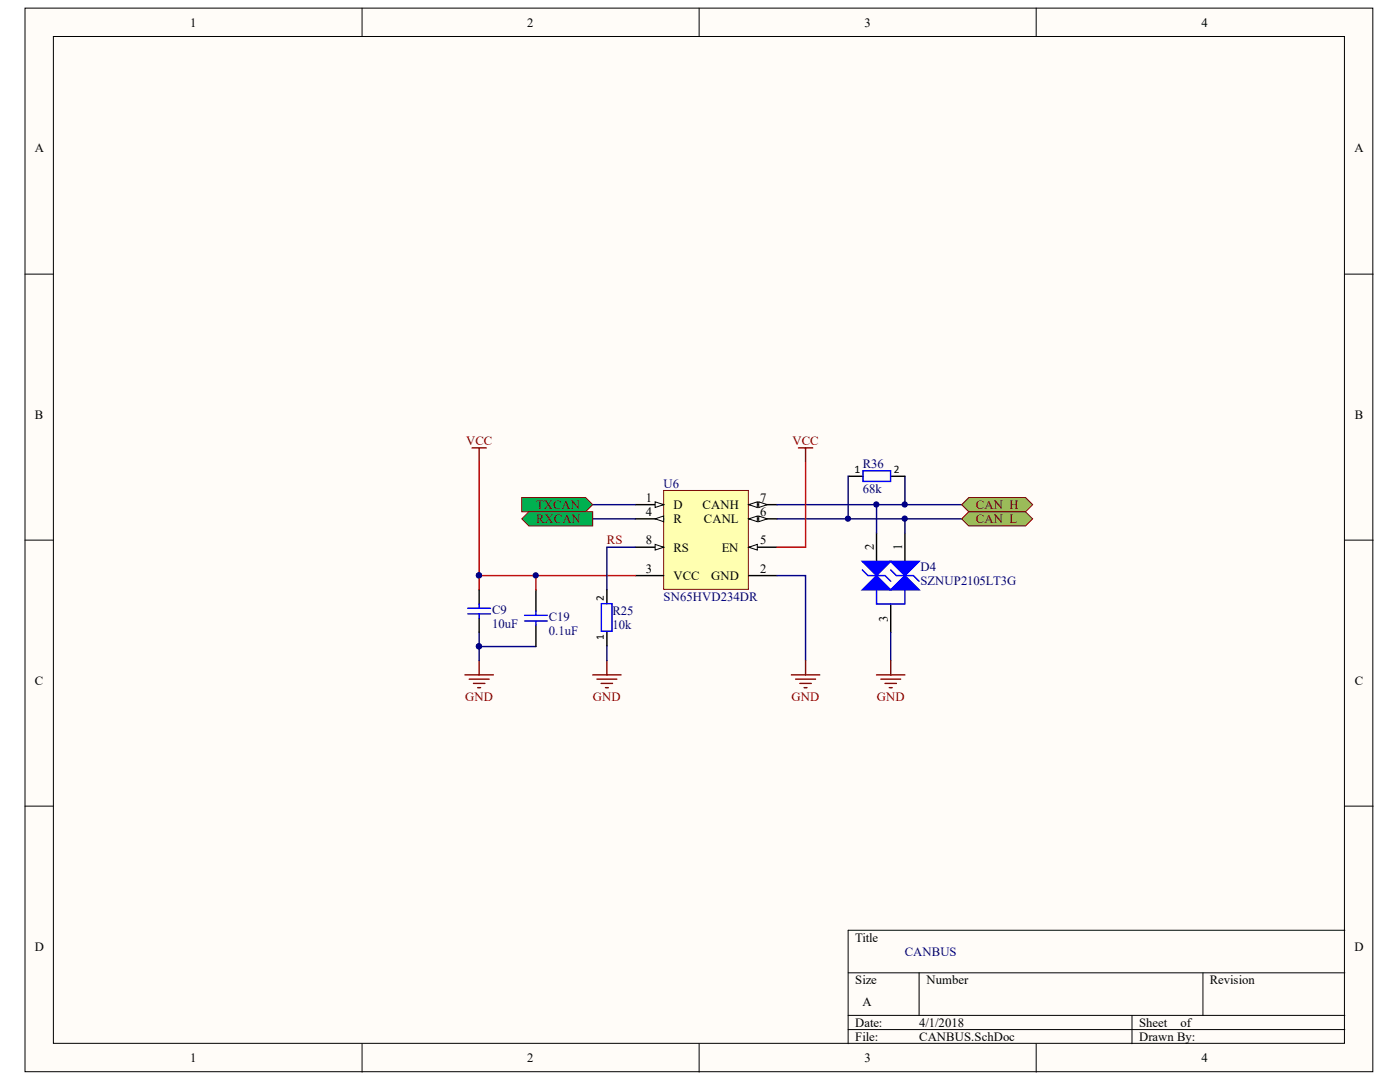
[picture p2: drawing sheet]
<svg xmlns="http://www.w3.org/2000/svg" width="279mm" height="216mm" viewBox="0 0 279 216" stroke-linecap="round" stroke-linejoin="round" font-family="sans-serif">
<defs><g id="words">
<g font-size="2.5">
<text x="38" y="5.3">1</text>
<text x="105.2" y="5.3">2</text>
<text x="172.5" y="5.3">3</text>
<text x="239.8" y="5.3">4</text>
<text x="6.9" y="30.4">A</text>
<text x="270.3" y="30.4">A</text>
<text x="6.9" y="83.5">B</text>
<text x="270.4" y="83.5">B</text>
<text x="128.9" y="100.2">1</text>
<text x="134.4" y="101.6">D</text>
<text x="140.2" y="101.6">CANH</text>
<text x="151.7" y="100.2">7</text>
<text x="128.9" y="103">4</text>
<text x="134.4" y="104.4">R</text>
<text x="140.5" y="104.4">CANL</text>
<text x="151.7" y="103">6</text>
<text x="128.9" y="108.6">8</text>
<text x="134.4" y="110.1">RS</text>
<text x="144" y="110.1">EN</text>
<text x="151.7" y="108.6">5</text>
<text x="174.4" y="109.8" transform="rotate(-90 174.4 109.8)">2</text>
<text x="180.1" y="109.8" transform="rotate(-90 180.1 109.8)">1</text>
<text x="128.9" y="114.3">3</text>
<text x="134.4" y="115.7">VCC</text>
<text x="141.9" y="115.7">GND</text>
<text x="151.7" y="114.3">2</text>
<text x="177.2" y="124.1" transform="rotate(-90 177.2 124.1)">3</text>
<text x="6.9" y="136.6">C</text>
<text x="270.4" y="136.6">C</text>
<text x="6.9" y="189.7">D</text>
<text x="170.7" y="187.9">Title</text>
<text x="270.3" y="189.7">D</text>
<text x="170.7" y="196.4">Size</text>
<text x="184.9" y="196.4">Number</text>
<text x="241.5" y="196.4">Revision</text>
<text x="172.1" y="200.7">A</text>
<text x="170.7" y="204.9">Date:</text>
<text x="170.7" y="207.7">File:</text>
<text x="183.4" y="204.9">4/1/2018</text>
<text x="183.4" y="207.7">CANBUS.SchDoc</text>
<text x="227.3" y="204.9">Sheet</text>
<text x="227.3" y="207.7">Drawn By:</text>
<text x="235.6" y="204.9">of</text>
<text x="38" y="212">1</text>
<text x="105.2" y="212">2</text>
<text x="172.5" y="212">3</text>
<text x="239.8" y="212">4</text>
</g>
<g font-size="2.5" fill="#800000">
<text x="93" y="88.8">VCC</text>
<text x="158.2" y="88.8">VCC</text>
<text x="107" y="101.6">TXCAN</text>
<text x="194.8" y="101.6">CAN_H</text>
<text x="107" y="104.4">RXCAN</text>
<text x="194.8" y="104.4">CAN_L</text>
<text x="121.1" y="108.6">RS</text>
<text x="92.9" y="139.8">GND</text>
<text x="118.3" y="139.8">GND</text>
<text x="158" y="139.8">GND</text>
<text x="175" y="139.8">GND</text>
</g>
<g font-size="2.5" fill="#000080">
<text x="172.2" y="93.4">R36</text>
<text x="132.4" y="97.3">U6</text>
<text x="172.2" y="98.5">68k</text>
<text x="132.4" y="119.9">SN65HVD234DR</text>
<text x="183.7" y="114">D4</text>
<text x="183.7" y="116.8">SZNUP2105LT3G</text>
<text x="98.2" y="122.5">C9</text>
<text x="98.2" y="125.3">10uF</text>
<text x="109.5" y="123.9">C19</text>
<text x="122.2" y="122.7">R25</text>
<text x="122.2" y="125.6">10k</text>
<text x="109.5" y="126.8">0.1uF</text>
<text x="180.6" y="190.8">CANBUS</text>
</g>
<g font-size="2.3">
<text x="170.5" y="94.4">1</text>
<text x="178.4" y="94.4">2</text>
<text x="120.5" y="119.9" transform="rotate(-90 120.5 119.9)">2</text>
<text x="120.5" y="127.8" transform="rotate(-90 120.5 127.8)">1</text>
</g>
</g></defs>
<g fill="#fffcf8" stroke="#000" stroke-width=".2">
<path d="M5 1.6h269v212.2h-269z"/>
<path d="M10.7 7.3h257.6v200.9h-257.6z"/>
</g>
<g fill="none" stroke="#000" stroke-width=".2">
<path d="M72.3 1.6v5.7M139.5 1.6v5.7M206.8 1.6v5.7M5 54.7h5.7M268.4 54.7h5.7M5 107.8h5.7M268.4 107.8h5.7M5 160.9h5.7M268.4 160.9h5.7M169.3 194.1h99.1M183.4 194.1v8.5M240.1 194.1v8.5"/>
<path d="M268.4 185.6h-99.1v22.7M72.3 208.3v5.6M139.5 208.3v5.6M169.3 202.6h99.1M169.3 205.4h99.1M206.8 208.3v5.6M225.9 202.6v5.7"/>
</g>
<path d="M132.4 97.9h17v19.7h-17z" fill="#ffffb0" stroke="#800000" stroke-width=".2"/>
<path d="M126.8 100.7h5.6" fill="none" stroke="#000" stroke-width=".28"/>
<path d="M130.7 100.1l1.7 .6-1.7 .6z" fill="#fffcf8" stroke="#000" stroke-width=".2"/>
<path d="M126.8 114.9h5.6M126.8 103.5h5.6M149.4 114.9h5.7" fill="none" stroke="#000" stroke-width=".28"/>
<path d="M130.7 103.5l1.7-.5v1.1z" fill="#fffcf8" stroke="#000" stroke-width=".2"/>
<path d="M149.4 109.2h5.7" fill="none" stroke="#000" stroke-width=".28"/>
<path d="M149.4 109.2l1.7-.6v1.2z" fill="#fffcf8" stroke="#000" stroke-width=".2"/>
<path d="M149.4 103.5h5.7" fill="none" stroke="#000" stroke-width=".28"/>
<g fill="#fffcf8" stroke="#000" stroke-width=".2">
<path d="M149.4 103.5l1.7-.5v1.1z"/>
<path d="M151.4 103l1.7 .5-1.7 .6z"/>
</g>
<path d="M149.4 100.7h5.7" fill="none" stroke="#000" stroke-width=".28"/>
<g fill="#fffcf8" stroke="#000" stroke-width=".2">
<path d="M149.4 100.7l1.7-.6v1.2z"/>
<path d="M151.4 100.1l1.7 .6-1.7 .6z"/>
</g>
<path d="M126.8 109.2h5.6" fill="none" stroke="#000" stroke-width=".28"/>
<path d="M130.7 108.6l1.7 .6-1.7 .6z" fill="#fffcf8" stroke="#000" stroke-width=".2"/>
<path d="M174.9 106.4v5.6M180.6 106.4v5.6M177.8 120.5v5.7" fill="none" stroke="#000" stroke-width=".28"/>
<path d="M172.1 113.7l1.1 1.2h3.4l1.2 1.1M174.9 117.7v2.8h5.7v-2.8M177.8 113.7l1.1 1.2h3.4l1.1 1.1" fill="none" stroke="#00f" stroke-width=".28"/>
<g fill="#00f" stroke="#00f" stroke-width=".28">
<path d="M177.8 112h5.6l-2.8 2.9z"/>
<path d="M177.8 117.7l2.8-2.8 2.8 2.8z"/>
<path d="M172.1 112h5.7l-2.9 2.9z"/>
<path d="M172.1 117.7l2.8-2.8 2.9 2.8z"/>
</g>
<g fill="none" stroke="#800000" stroke-width=".28">
<path d="M94.2 89.4h2.8M95.6 89.4v2.8M92.8 134.7h5.7M93.6 135.5h4M94.5 136.4h2.3M95.3 137.2h.6M95.6 131.8v2.9M157.9 134.7h5.7M158.8 135.5h4M159.6 136.4h2.3M160.5 137.2h.6M160.8 131.8v2.9"/>
<path d="M174.9 134.7h5.7M175.8 135.5h3.9M176.6 136.4h2.3M177.5 137.2h.5M177.8 131.8v2.9"/>
</g>
<path d="M95.6 92.2v22.7h31.2M160.8 92.2v17h-5.7" fill="none" stroke="#f00" stroke-width=".28"/>
<circle cx="95.6" cy="114.8" r=".52" fill="#000080" stroke="#000080" stroke-width=".2"/>
<path d="M118.3 100.7h8.5M118.3 103.5h8.5M126.8 109.2h-5.7v8.5M155.1 114.9h5.7v16.9M155.1 100.7h36.8M155.1 103.5h36.8M177.8 126.2v5.6" fill="none" stroke="#000080" stroke-width=".28"/>
<g fill="#9bbb59" stroke="#800000" stroke-width=".2">
<path d="M191.9 100.7l1.4-1.4h11.4l1.4 1.4-1.4 1.4h-11.4z" fill-rule="evenodd"/>
<path d="M191.9 103.5l1.4-1.4h11.4l1.4 1.4-1.4 1.4h-11.4z" fill-rule="evenodd"/>
</g>
<g fill="#00b050" stroke="#800000" stroke-width=".2">
<path d="M104.1 99.3h12.8l1.4 1.4-1.4 1.4h-12.8z" fill-rule="evenodd"/>
<path d="M104.1 103.5l1.4-1.4h12.8v2.8h-12.8z" fill-rule="evenodd"/>
</g>
<path d="M169.4 95h-.1v8.5M180.6 95v5.7M174.9 100.7v5.7M180.6 103.5v2.9M95.6 126.2v2.8M107 129h-11.4v2.8M121.1 128.8v3" fill="none" stroke="#000080" stroke-width=".28"/>
<g fill="#000080" stroke="#000080" stroke-width=".2">
<circle cx="174.9" cy="100.7" r=".52"/>
<circle cx="180.6" cy="103.5" r=".52"/>
<circle cx="169.2" cy="103.5" r=".52"/>
<circle cx="180.6" cy="100.7" r=".52"/>
<circle cx="95.6" cy="114.8" r=".52"/>
<circle cx="95.6" cy="129" r=".52"/>
<circle cx="106.9" cy="114.8" r=".52"/>
</g>
<path d="M159.4 89.4h2.8M160.8 89.4v2.8M118.3 134.7h5.6M119.1 135.5h4M120 136.4h2.2M120.8 137.2h.6M121.1 131.8v2.9" fill="none" stroke="#800000" stroke-width=".28"/>
<path d="M95.6 114.9v2.8M107 114.9v2.8" fill="none" stroke="#f00" stroke-width=".28"/>
<path d="M169.4 95h2.8M177.8 95h2.8M95.6 117.7v2.8M107 117.7v4.2M121.1 117.7v2.8M95.6 123.3v2.9M107 124.8v4.2M121.1 126v2.8" fill="none" stroke="#000" stroke-width=".28"/>
<path d="M172.2 93.9h5.5v2.2h-5.5zM93.4 121.4h4.5M93.4 122.5h4.5M95.6 120.5v.9M95.6 122.5v.8M104.7 122.8h4.5M104.7 123.9h4.5M107 121.9v.9M107 123.9v.9M120 120.5h2.1v5.5h-2.1z" fill="none" stroke="#00f" stroke-width=".28"/>
<use href="#words"/>
</svg>
